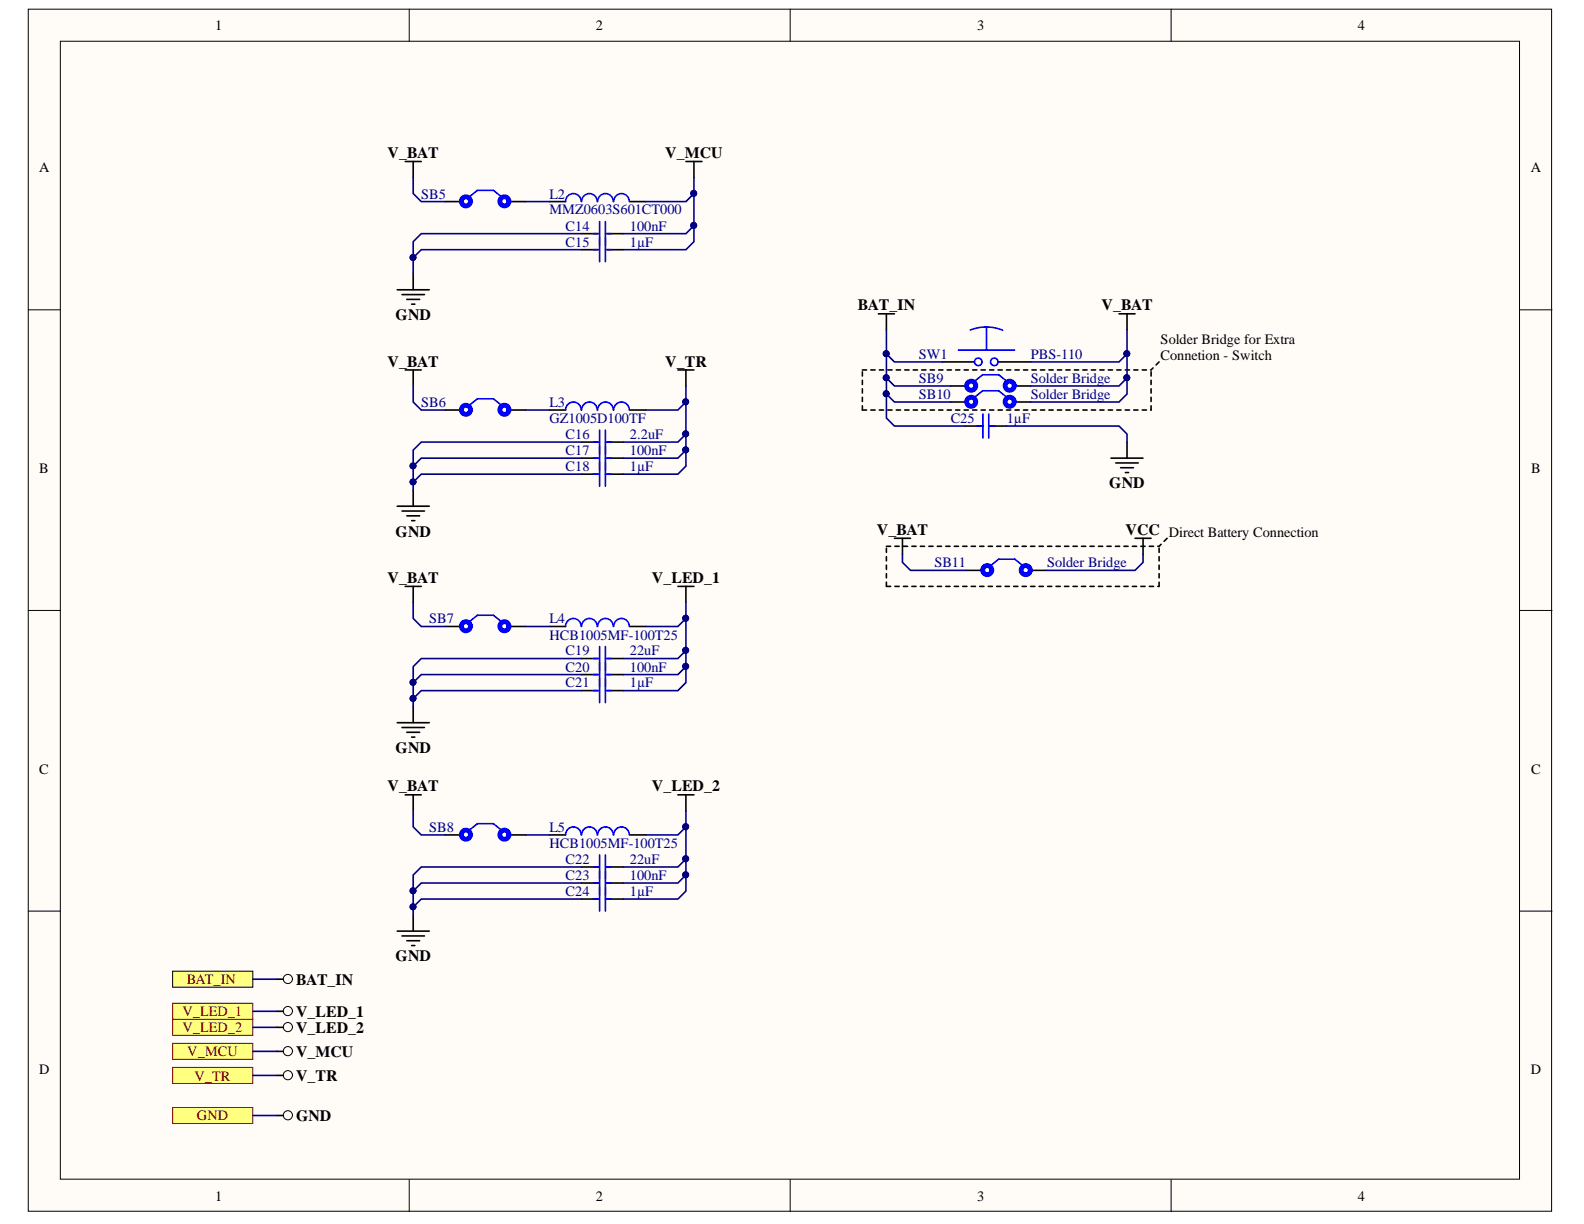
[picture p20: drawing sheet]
<svg xmlns="http://www.w3.org/2000/svg" width="279mm" height="216mm" viewBox="0 0 279 216" stroke-linecap="round" stroke-linejoin="round" font-family="sans-serif">
<defs><g id="words">
<g font-size="2.8">
<text x="68.3" y="27.9">V_BAT</text>
<text x="117.4" y="27.9">V_MCU</text>
<text x="69.8" y="56.4">GND</text>
<text x="151.3" y="54.7">BAT_IN</text>
<text x="194.3" y="54.7">V_BAT</text>
<text x="68.3" y="64.7">V_BAT</text>
<text x="117.4" y="64.7">V_TR</text>
<text x="195.7" y="86.1">GND</text>
<text x="69.8" y="94.7">GND</text>
<text x="154.7" y="94.3">V_BAT</text>
<text x="198.5" y="94.3">VCC Direct Battery Connection</text>
<text x="68.3" y="102.9">V_BAT</text>
<text x="115" y="102.9">V_LED_1</text>
<text x="69.8" y="132.8">GND</text>
<text x="68.3" y="139.6">V_BAT</text>
<text x="115" y="139.6">V_LED_2</text>
<text x="52.2" y="173.7">BAT_IN</text>
<text x="69.8" y="169.6">GND</text>
<text x="52.2" y="179.4">V_LED_1</text>
<text x="52.2" y="182.2">V_LED_2</text>
<text x="52.2" y="190.7">V_TR</text>
<text x="52.2" y="186.4">V_MCU</text>
<text x="52.2" y="197.7">GND</text>
</g>
<g font-size="2.5">
<text x="37.9" y="5.3">1</text>
<text x="105.1" y="5.3">2</text>
<text x="172.4" y="5.3">3</text>
<text x="239.5" y="5.3">4</text>
<text x="6.9" y="30.4">A</text>
<text x="270" y="30.4">A</text>
<text x="204.7" y="60.7">Solder Bridge for Extra</text>
<text x="204.7" y="63.6">Connetion - Switch</text>
<text x="6.9" y="83.4">B</text>
<text x="270.1" y="83.4">B</text>
<text x="6.9" y="136.5">C</text>
<text x="270.1" y="136.5">C</text>
<text x="6.9" y="189.5">D</text>
<text x="270" y="189.5">D</text>
<text x="37.9" y="211.8">1</text>
<text x="105.1" y="211.8">2</text>
<text x="172.4" y="211.8">3</text>
<text x="239.5" y="211.8">4</text>
</g>
<g font-size="2.5" fill="#000080">
<text x="74.3" y="35">SB5</text>
<text x="96.9" y="35">L2</text>
<text x="96.9" y="37.8">MMZ0603S601CT000</text>
<text x="99.8" y="40.7">C14</text>
<text x="111.1" y="40.7">100nF</text>
<text x="99.8" y="43.5">C15</text>
<text x="111.1" y="43.5">1µF</text>
<text x="162" y="63.3">SW1</text>
<text x="181.8" y="63.3">PBS-110</text>
<text x="74.3" y="71.8">SB6</text>
<text x="96.9" y="71.8">L3</text>
<text x="162" y="67.6">SB9</text>
<text x="162" y="70.3">SB10</text>
<text x="181.8" y="67.6">Solder Bridge</text>
<text x="181.8" y="70.3">Solder Bridge</text>
<text x="96.9" y="74.6">GZ1005D100TF</text>
<text x="99.8" y="77.4">C16</text>
<text x="111.1" y="77.4">2.2uF</text>
<text x="167.7" y="74.6">C25</text>
<text x="177.6" y="74.6">1µF</text>
<text x="99.8" y="80.2">C17</text>
<text x="99.8" y="83.1">C18</text>
<text x="111.1" y="80.2">100nF</text>
<text x="111.1" y="83.1">1µF</text>
<text x="164.8" y="100.1">SB11</text>
<text x="184.7" y="100.1">Solder Bridge</text>
<text x="75.7" y="109.9">SB7</text>
<text x="96.9" y="109.9">L4</text>
<text x="96.9" y="112.8">HCB1005MF-100T25</text>
<text x="99.8" y="115.6">C19</text>
<text x="99.8" y="118.5">C20</text>
<text x="111.1" y="115.6">22uF</text>
<text x="111.1" y="118.5">100nF</text>
<text x="99.8" y="121.3">C21</text>
<text x="111.1" y="121.3">1µF</text>
<text x="75.7" y="146.7">SB8</text>
<text x="96.9" y="146.7">L5</text>
<text x="96.9" y="149.6">HCB1005MF-100T25</text>
<text x="99.8" y="152.3">C22</text>
<text x="99.8" y="155.2">C23</text>
<text x="111.1" y="152.3">22uF</text>
<text x="111.1" y="155.2">100nF</text>
<text x="99.8" y="158">C24</text>
<text x="111.1" y="158">1µF</text>
</g>
<g font-size="2.5" fill="#800000">
<text x="32.9" y="173.6">BAT_IN</text>
<text x="32.2" y="179.3">V_LED_1</text>
<text x="32.2" y="182.1">V_LED_2</text>
<text x="33" y="186.3">V_MCU</text>
<text x="34.3" y="190.6">V_TR</text>
<text x="34.7" y="197.6">GND</text>
</g>
</g></defs>
<g fill="#fffcf8" stroke="#000" stroke-width=".18">
<path d="M5 1.6h268.7v212h-268.7z"/>
<path d="M10.6 7.3h257.4v200.7h-257.4z"/>
</g>
<g fill="none" stroke="#000" stroke-width=".18">
<path d="M72.2 1.6v5.7M139.4 1.6v5.7M206.6 1.6v5.7M5 54.6h5.6M268.1 54.6h5.7M5 107.7h5.6M268.1 107.7h5.7M5 160.7h5.6M268.1 160.7h5.7M72.2 208.1v5.6M139.4 208.1v5.6M206.6 208.1v5.6"/>
<circle cx="50.8" cy="178.3" r=".81"/>
<circle cx="50.8" cy="196.7" r=".81"/>
<circle cx="50.8" cy="181.2" r=".81"/>
</g>
<g fill="none" stroke="#000" stroke-width=".28">
<path d="M154.9 55.4h2.9M156.4 55.4v2.8M197.4 55.4h2.8M198.8 55.4v2.8M166.3 63.8h5.6M167.7 68.1h2.8M167.7 70.9h2.8M170.2 75.2h2.8M174.7 75.2h2.9M176.2 63.8h5.6M179 68.1h2.8M179 70.9h2.8"/>
<path d="M198.8 78v2.8M157.8 94.9h2.8M159.2 94.9v2.9M196 80.8h5.6M196.8 81.7h4M197.7 82.5h2.2M198.5 83.4h.6M200.2 94.9h2.8M201.6 94.9v2.9M71.5 103.4h2.8M72.9 103.4v2.9M78.5 110.5h2.9"/>
<path d="M89.9 110.5h2.8M96.9 110.5h2.9M102.6 116.2h2.8M102.6 119h2.8M107.1 116.2h2.9M107.1 119h2.9M111.1 110.5h2.8M119.6 103.4h2.8M121 103.4v2.9M170.5 100.6h2.8M181.8 100.6h2.8M70.1 127.5h5.6"/>
<path d="M70.9 128.3h4M71.8 129.2h2.2M72.6 130h.6M72.9 124.6v2.9M102.6 121.8h2.8M107.1 121.8h2.9M71.5 140.2h2.8M72.9 140.2v2.8M78.5 147.3h2.9M89.9 147.3h2.8M96.9 147.3h2.9M102.6 152.9h2.8"/>
<path d="M102.6 155.8h2.8M102.6 158.6h2.8M107.1 152.9h2.9M107.1 155.8h2.9M107.1 158.6h2.9M111.1 147.3h2.8M119.6 140.2h2.8M121 140.2v2.8M48.8 178.4h1.2M70.1 164.2h5.6M70.9 165.1h4M71.8 165.9h2.2"/>
<path d="M72.6 166.8h.6M72.9 161.4v2.8M48.8 181.2h1.2M48.8 196.8h1.2"/>
</g>
<g fill="none" stroke="#00f" stroke-width=".28">
<path d="M171.1 58.2a7.6 7.6 0 0 1 5.8 0M174 57.8v3.9M169.1 61.7h9.9M171.9 67.2l1.4-1.1h2.9l1.4 1.1M171.9 70.1l1.4-1.2h2.9l1.4 1.2M172.3 75.2h1M173.4 73v4.3M174.4 75.2h1.1M174.4 73v4.3M174.7 99.8l1.5-1.2h2.8l1.4 1.2M82.8 109.7l1.4-1.2h2.8l1.4 1.2M102.5 110.5a1.37 1.37 0 0 0-1.4-1.4 1.37 1.37 0 0 0-1.3 1.4"/>
<path d="M104.7 116.2h1M104.7 119h1M105.3 110.5a1.37 1.37 0 0 0-1.3-1.4 1.37 1.37 0 0 0-1.4 1.4M105.8 114v9.9M106.8 116.2h1M106.8 114v9.9M106.8 119h1M108.2 110.5a1.37 1.37 0 0 0-1.4-1.4 1.37 1.37 0 0 0-1.4 1.4M111 110.5a1.37 1.37 0 0 0-1.4-1.4 1.37 1.37 0 0 0-1.3 1.4M104.7 121.8h1M106.8 121.8h1M82.8 146.4l1.4-1.1h2.8l1.4 1.1"/>
<path d="M102.5 147.3a1.37 1.37 0 0 0-1.4-1.4 1.37 1.37 0 0 0-1.3 1.4M104.7 152.9h1M104.7 155.8h1M104.7 158.6h1M105.3 147.3a1.37 1.37 0 0 0-1.3-1.4 1.37 1.37 0 0 0-1.4 1.4M105.8 150.8v9.9M106.8 150.8v9.9M106.8 152.9h1M106.8 155.8h1M106.8 158.6h1M108.2 147.3a1.37 1.37 0 0 0-1.4-1.4 1.37 1.37 0 0 0-1.4 1.4M111 147.3a1.37 1.37 0 0 0-1.4-1.4 1.37 1.37 0 0 0-1.3 1.4"/>
<circle cx="172.6" cy="63.8" r=".66"/>
<circle cx="175.4" cy="63.8" r=".66"/>
</g>
<g fill="none" stroke="#00f" stroke-width=".85">
<circle cx="171.3" cy="68" r=".81"/>
<circle cx="171.3" cy="70.9" r=".81"/>
<circle cx="178.1" cy="68" r=".81"/>
<circle cx="178.1" cy="70.9" r=".81"/>
<circle cx="82.2" cy="110.5" r=".81"/>
<circle cx="89" cy="110.5" r=".81"/>
<circle cx="174.1" cy="100.6" r=".81"/>
<circle cx="180.9" cy="100.6" r=".81"/>
<circle cx="82.2" cy="147.2" r=".81"/>
<circle cx="89" cy="147.2" r=".81"/>
</g>
<path d="M152.1 65.3h50.9M152.1 72.3h50.9M152.1 72.3v-7M203 72.3v-7M204.5 63.8l-1.5 1.5M156.4 96.4h48.1M156.4 103.4h48.1M156.4 103.4v-7M204.5 103.4v-7" fill="none" stroke="#000" stroke-width=".28" stroke-dasharray=".7 .7"/>
<g fill="#ffff80" stroke="#800000" stroke-width=".18">
<path d="M30.4 177h14.2v2.8h-14.2z" fill-rule="evenodd"/>
<path d="M30.4 179.8h14.2v2.8h-14.2z" fill-rule="evenodd"/>
<path d="M30.4 195.4h14.2v2.8h-14.2z" fill-rule="evenodd"/>
</g>
<g fill="none" stroke="#000" stroke-width=".28">
<path d="M71.5 65.3h2.8M72.9 65.3v2.8M78.5 72.3h2.9M89.9 72.3h2.8M102.6 78h2.8M107.1 78h2.9M119.6 65.3h2.8M121 65.3v2.8M70.1 89.3h5.6M70.9 90.1h4M71.8 91h2.2M72.6 91.8h.6"/>
<path d="M72.9 86.5v2.8M102.6 80.8h2.8M102.6 83.6h2.8M107.1 80.8h2.9M107.1 83.6h2.9"/>
</g>
<g fill="none" stroke="#00f" stroke-width=".85">
<circle cx="82.2" cy="72.3" r=".81"/>
<circle cx="89" cy="72.3" r=".81"/>
</g>
<path d="M82.8 71.5l1.4-1.2h2.8l1.4 1.2M104.7 78h1M105.8 75.9v9.9M106.8 75.9v9.9M106.8 78h1M104.7 80.8h1M104.7 83.6h1M106.8 80.8h1M106.8 83.6h1" fill="none" stroke="#00f" stroke-width=".28"/>
<path d="M30.4 188.3h14.2v2.8h-14.2z" fill-rule="evenodd" fill="#ffff80" stroke="#800000" stroke-width=".18"/>
<g fill="none" stroke="#000" stroke-width=".18">
<circle cx="50.8" cy="189.7" r=".81"/>
<circle cx="50.8" cy="185.4" r=".81"/>
</g>
<g fill="none" stroke="#000" stroke-width=".28">
<path d="M71.5 28.5h2.8M72.9 28.5v2.8M78.5 35.6h2.9M89.9 35.6h2.8M96.9 35.6h2.9M111.1 35.6h2.8M121 28.5h2.8M122.4 28.5v2.8M70.1 51.1h5.6M70.9 52h4M71.8 52.8h2.2M72.6 53.7h.6"/>
<path d="M72.9 48.3v2.8M102.6 41.2h2.8M102.6 44h2.8M107.1 41.2h2.9M107.1 44h2.9M48.8 189.7h1.2M48.8 185.5h1.2"/>
</g>
<path d="M82.8 34.7l1.4-1.1h2.8l1.4 1.1M102.5 35.6a1.37 1.37 0 0 0-1.4-1.5 1.37 1.37 0 0 0-1.3 1.5M105.3 35.6a1.37 1.37 0 0 0-1.3-1.5 1.37 1.37 0 0 0-1.4 1.5M105.8 39.1v7.1M106.8 39.1v7.1M108.2 35.6a1.37 1.37 0 0 0-1.4-1.5 1.37 1.37 0 0 0-1.4 1.5M111 35.6a1.37 1.37 0 0 0-1.4-1.5 1.37 1.37 0 0 0-1.3 1.5M104.7 41.2h1M104.7 44h1M106.8 41.2h1M106.8 44h1" fill="none" stroke="#00f" stroke-width=".28"/>
<g fill="none" stroke="#00f" stroke-width=".85">
<circle cx="82.2" cy="35.5" r=".81"/>
<circle cx="89" cy="35.5" r=".81"/>
</g>
<path d="M30.4 184h14.2v2.9h-14.2z" fill-rule="evenodd" fill="#ffff80" stroke="#800000" stroke-width=".18"/>
<path d="M96.9 72.3h2.9M111.1 72.3h2.8M48.8 172.7h1.2" fill="none" stroke="#000" stroke-width=".28"/>
<path d="M102.5 72.3a1.37 1.37 0 0 0-1.4-1.4 1.37 1.37 0 0 0-1.3 1.4M105.3 72.3a1.37 1.37 0 0 0-1.3-1.4 1.37 1.37 0 0 0-1.4 1.4M108.2 72.3a1.37 1.37 0 0 0-1.4-1.4 1.37 1.37 0 0 0-1.4 1.4M111 72.3a1.37 1.37 0 0 0-1.4-1.4 1.37 1.37 0 0 0-1.3 1.4" fill="none" stroke="#00f" stroke-width=".28"/>
<path d="M205.9 94.9l-1.4 1.5" fill="none" stroke="#000" stroke-width=".28" stroke-dasharray=".7 .7"/>
<circle cx="50.8" cy="172.7" r=".81" fill="none" stroke="#000" stroke-width=".18"/>
<path d="M30.4 171.3h14.2v2.8h-14.2z" fill-rule="evenodd" fill="#ffff80" stroke="#000" stroke-width=".18"/>
<g fill="none" stroke="#000080" stroke-width=".28">
<path d="M72.9 31.3v2.8l1.4 1.5h4.2M92.7 35.6h4.2M122.4 31.3v2.8l-1.4 1.5h-7.1M122.4 39.8l-1.4 1.4h-11M122.4 34.1v8.5l-1.4 1.4h-11M102.6 44h-28.3l-1.4 1.5v2.8M102.6 41.2h-28.3l-1.4 1.4v2.9M156.4 58.2v4.2l1.4 1.4h8.5M198.8 58.2v4.2l-1.4 1.4h-15.6M72.9 68.1v2.8l1.4 1.4h4.2M92.7 72.3h4.2M102.6 78h-28.3l-1.4 1.4v2.8"/>
<path d="M121 68.1v2.8l-1.4 1.4h-5.7M121 76.6v2.8l-1.4 1.4h-9.6M121 79.4v2.8l-1.4 1.4h-9.6M121 70.9v5.7l-1.4 1.4h-9.6M156.4 66.7l1.4 1.4h9.9M156.4 62.4v7.1l1.4 1.4h9.9M156.4 69.5v4.2l1.4 1.5h12.4M177.6 75.2h19.8l1.4 1.4v1.4M198.8 66.7l-1.4 1.4h-15.6M198.8 62.4v7.1l-1.4 1.4h-15.6M102.6 83.6h-28.3l-1.4 1.5v1.4M102.6 80.8h-28.3l-1.4 1.4v2.9"/>
<path d="M159.2 97.8v1.4l1.4 1.4h9.9M201.6 97.8v1.4l-1.4 1.4h-15.6M72.9 106.3v2.8l1.4 1.4h4.2M92.7 110.5h4.2M102.6 119h-28.3l-1.4 1.4v2.8M102.6 116.2h-28.3l-1.4 1.4v2.8M121 106.3v2.8l-1.4 1.4h-5.7M121 114.7v2.9l-1.4 1.4h-9.6M121 117.6v2.8l-1.4 1.4h-9.6M121 109.1v5.6l-1.4 1.5h-9.6M102.6 121.8h-28.3l-1.4 1.4v1.4M72.9 143v2.9l1.4 1.4h4.2"/>
<path d="M92.7 147.3h4.2M102.6 158.6h-28.3l-1.4 1.4v1.4M102.6 155.8h-28.3l-1.4 1.4v2.8M102.6 152.9h-28.3l-1.4 1.4v2.9M121 143v2.9l-1.4 1.4h-5.7M121 151.5v2.8l-1.4 1.5h-9.6M121 154.3v2.9l-1.4 1.4h-9.6M121 145.9v5.6l-1.4 1.4h-9.6M44.6 178.4h4.2M44.6 172.7h4.2M44.6 181.2h4.2M44.6 196.8h4.2"/>
<path d="M44.6 189.7h4.2M44.6 185.5h4.2"/>
</g>
<g fill="#000080" stroke="#000080" stroke-width=".18">
<circle cx="156.3" cy="62.4" r=".52"/>
<circle cx="156.3" cy="66.6" r=".52"/>
<circle cx="156.3" cy="69.5" r=".52"/>
<circle cx="198.8" cy="62.4" r=".52"/>
<circle cx="198.8" cy="66.6" r=".52"/>
<circle cx="120.9" cy="109" r=".52"/>
<circle cx="120.9" cy="145.8" r=".52"/>
<circle cx="72.8" cy="123.2" r=".52"/>
<circle cx="72.8" cy="120.4" r=".52"/>
<circle cx="120.9" cy="117.5" r=".52"/>
<circle cx="120.9" cy="114.7" r=".52"/>
<circle cx="72.8" cy="160" r=".52"/>
<circle cx="72.8" cy="157.1" r=".52"/>
<circle cx="120.9" cy="154.3" r=".52"/>
<circle cx="120.9" cy="151.5" r=".52"/>
<circle cx="120.9" cy="70.9" r=".52"/>
<circle cx="120.9" cy="79.4" r=".52"/>
<circle cx="120.9" cy="76.5" r=".52"/>
<circle cx="72.8" cy="85" r=".52"/>
<circle cx="72.8" cy="82.2" r=".52"/>
<circle cx="122.4" cy="34.1" r=".52"/>
<circle cx="122.4" cy="39.8" r=".52"/>
<circle cx="72.8" cy="45.4" r=".52"/>
</g>
<use href="#words"/>
</svg>
